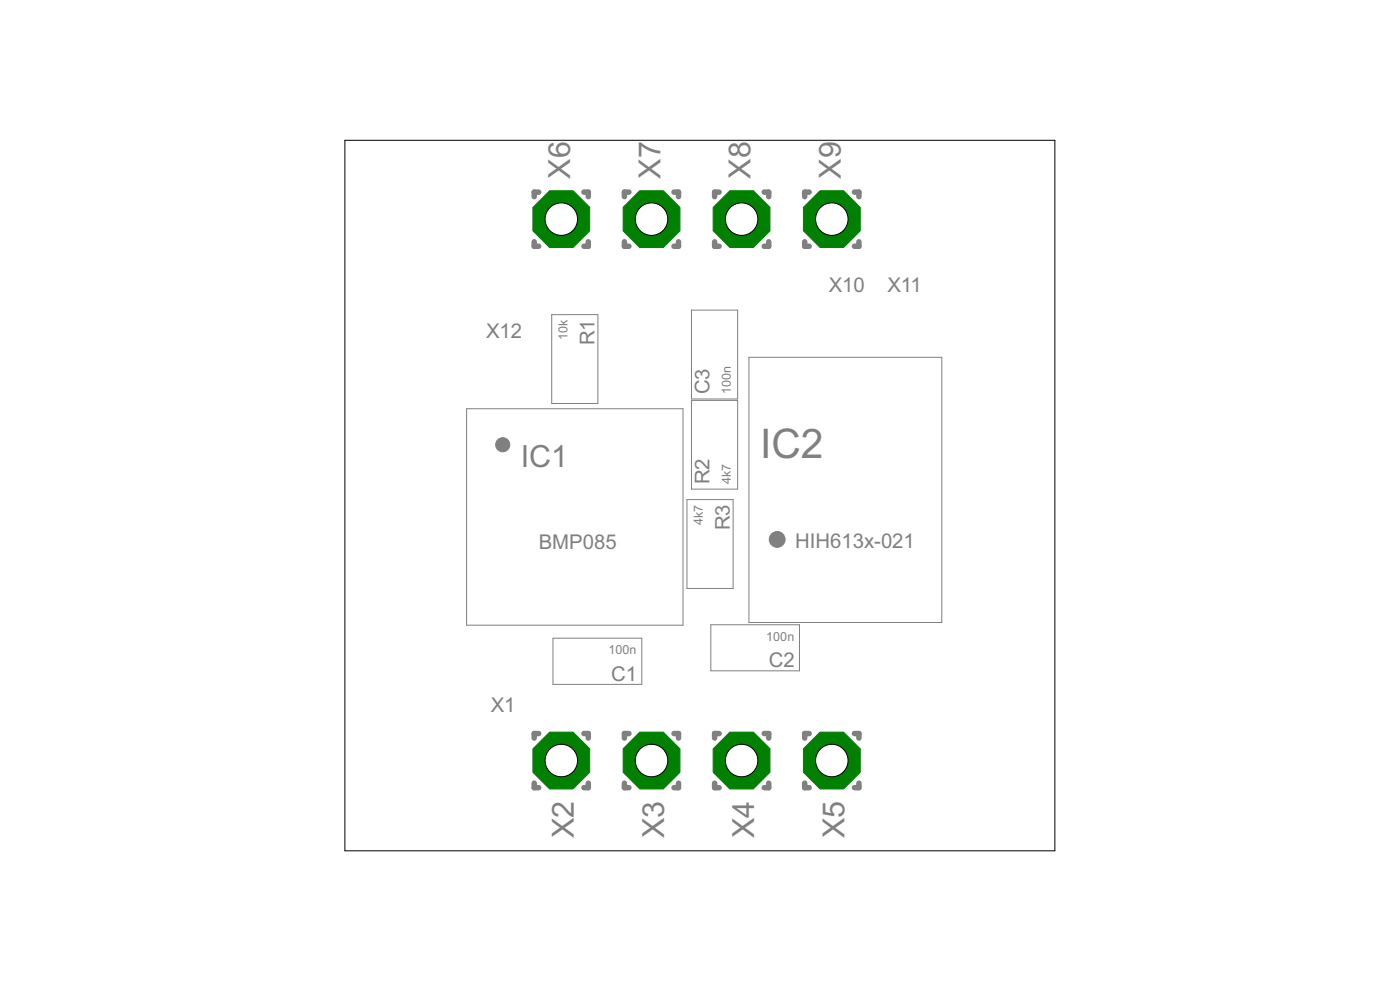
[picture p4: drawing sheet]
<svg xmlns="http://www.w3.org/2000/svg" width="210mm" height="148mm" viewBox="0 0 210 148" stroke-linecap="round" stroke-linejoin="round" font-family="sans-serif">
<defs><g id="words">
<text font-size="6.8" fill="#808080" x="114" y="68.6">IC2</text>
<g font-size="5.1" fill="#808080">
<text x="85.5" y="26.8" transform="rotate(-90 85.5 26.8)">X6</text>
<text x="99" y="26.8" transform="rotate(-90 99 26.8)">X7</text>
<text x="112.5" y="26.8" transform="rotate(-90 112.5 26.8)">X8</text>
<text x="126.1" y="26.8" transform="rotate(-90 126.1 26.8)">X9</text>
<text x="78.1" y="70">IC1</text>
<text x="86" y="125.6" transform="rotate(-90 86 125.6)">X2</text>
<text x="99.6" y="125.6" transform="rotate(-90 99.6 125.6)">X3</text>
<text x="113.1" y="125.6" transform="rotate(-90 113.1 125.6)">X4</text>
<text x="126.6" y="125.6" transform="rotate(-90 126.6 125.6)">X5</text>
</g>
<g font-size="3.4" fill="#808080">
<text x="124.3" y="43.8">X10</text>
<text x="133.1" y="43.8">X11</text>
<text x="72.9" y="50.6">X12</text>
<text x="89.1" y="51.7" transform="rotate(-90 89.1 51.7)">R1</text>
<text x="106.4" y="59.1" transform="rotate(-90 106.4 59.1)">C3</text>
<text x="106.4" y="72.6" transform="rotate(-90 106.4 72.6)">R2</text>
<text x="80.8" y="82.2">BMP085</text>
<text x="109.4" y="79.5" transform="rotate(-90 109.4 79.5)">R3</text>
<text x="119.2" y="82.1">HIH613x-021</text>
<text x="115.3" y="100">C2</text>
<text x="73.6" y="106.7">X1</text>
<text x="91.6" y="102">C1</text>
</g>
<g font-size="2.1" fill="#808080">
<text x="85.1" y="51" transform="rotate(-90 85.1 51)">10k</text>
<text x="109.6" y="59" transform="rotate(-90 109.6 59)">100n</text>
<text x="109.6" y="72.5" transform="rotate(-90 109.6 72.5)">4k7</text>
<text x="105.4" y="78.7" transform="rotate(-90 105.4 78.7)">4k7</text>
<text x="114.9" y="96">100n</text>
<text x="91.2" y="98">100n</text>
</g>
</g></defs>
<g fill="#808080" stroke="#808080" stroke-width=".15">
<circle cx="75.4" cy="66.6" r="1.06"/>
<circle cx="116.5" cy="80.8" r="1.19"/>
</g>
<path d="M82.7 47.1h6.9v13.4h-6.9zM103.7 46.5h6.9v13.3h-6.9zM103.7 60h6.9v13.3h-6.9zM112.3 53.5h28.9v39.8h-28.9zM70 61.2h32.4v32.5h-32.4zM103 74.8h6.9v13.4h-6.9zM82.9 95.6h13.3v6.9h-13.3zM106.6 93.6h13.3v6.9h-13.3z" fill="none" stroke="#808080" stroke-width=".15"/>
<g fill="none" stroke="#808080" stroke-width=".83">
<path d="M80.1 36.2v.7h.7M80.8 28.8h-.7v.7M87.5 28.8h.7v.7M88.2 36.2v.7h-.7M93.6 36.2v.7h.7M94.3 28.8h-.7v.7M101 28.8h.7v.7M101.7 36.2v.7h-.7M107.1 36.2v.7h.7M107.8 28.8h-.7v.7M114.6 28.8h.7v.7M115.3 36.2v.7h-.7"/>
<path d="M120.6 36.2v.7h.7M121.3 28.8h-.7v.7M128.1 28.8h.7v.7M128.8 36.2v.7h-.7M80.1 117.3v.7h.7M80.8 109.9h-.7v.7M87.5 109.9h.7v.7M88.2 117.3v.7h-.7M93.6 117.3v.7h.7M94.3 109.9h-.7v.7M101 109.9h.7v.7M101.7 117.3v.7h-.7"/>
<path d="M107.1 117.3v.7h.7M107.8 109.9h-.7v.7M114.6 109.9h.7v.7M115.3 117.3v.7h-.7M120.6 117.3v.7h.7M121.3 109.9h-.7v.7M128.1 109.9h.7v.7M128.8 117.3v.7h-.7"/>
</g>
<circle cx="84.2" cy="113.9" r="4.6" fill="#008000" stroke="#008000" stroke-width=".15"/>
<circle cx="84.2" cy="113.9" r="2.43" fill="#fff" stroke="#000" stroke-width=".15"/>
<circle cx="97.7" cy="113.9" r="4.6" fill="#008000" stroke="#008000" stroke-width=".15"/>
<circle cx="97.7" cy="113.9" r="2.43" fill="#fff" stroke="#000" stroke-width=".15"/>
<circle cx="111.2" cy="113.9" r="4.6" fill="#008000" stroke="#008000" stroke-width=".15"/>
<circle cx="111.2" cy="113.9" r="2.43" fill="#fff" stroke="#000" stroke-width=".15"/>
<circle cx="124.7" cy="113.9" r="4.6" fill="#008000" stroke="#008000" stroke-width=".15"/>
<circle cx="124.7" cy="113.9" r="2.43" fill="#fff" stroke="#000" stroke-width=".15"/>
<circle cx="84.2" cy="32.8" r="4.6" fill="#008000" stroke="#008000" stroke-width=".15"/>
<circle cx="84.2" cy="32.8" r="2.43" fill="#fff" stroke="#000" stroke-width=".15"/>
<circle cx="97.7" cy="32.8" r="4.6" fill="#008000" stroke="#008000" stroke-width=".15"/>
<circle cx="97.7" cy="32.8" r="2.43" fill="#fff" stroke="#000" stroke-width=".15"/>
<circle cx="111.2" cy="32.8" r="4.6" fill="#008000" stroke="#008000" stroke-width=".15"/>
<circle cx="111.2" cy="32.8" r="2.43" fill="#fff" stroke="#000" stroke-width=".15"/>
<circle cx="124.7" cy="32.8" r="4.6" fill="#008000" stroke="#008000" stroke-width=".15"/>
<circle cx="124.7" cy="32.8" r="2.43" fill="#fff" stroke="#000" stroke-width=".15"/>
<path d="M51.7 21h106.5v106.5h-106.5z" fill="none" stroke="#000" stroke-width=".15"/>
<use href="#words"/>
</svg>
